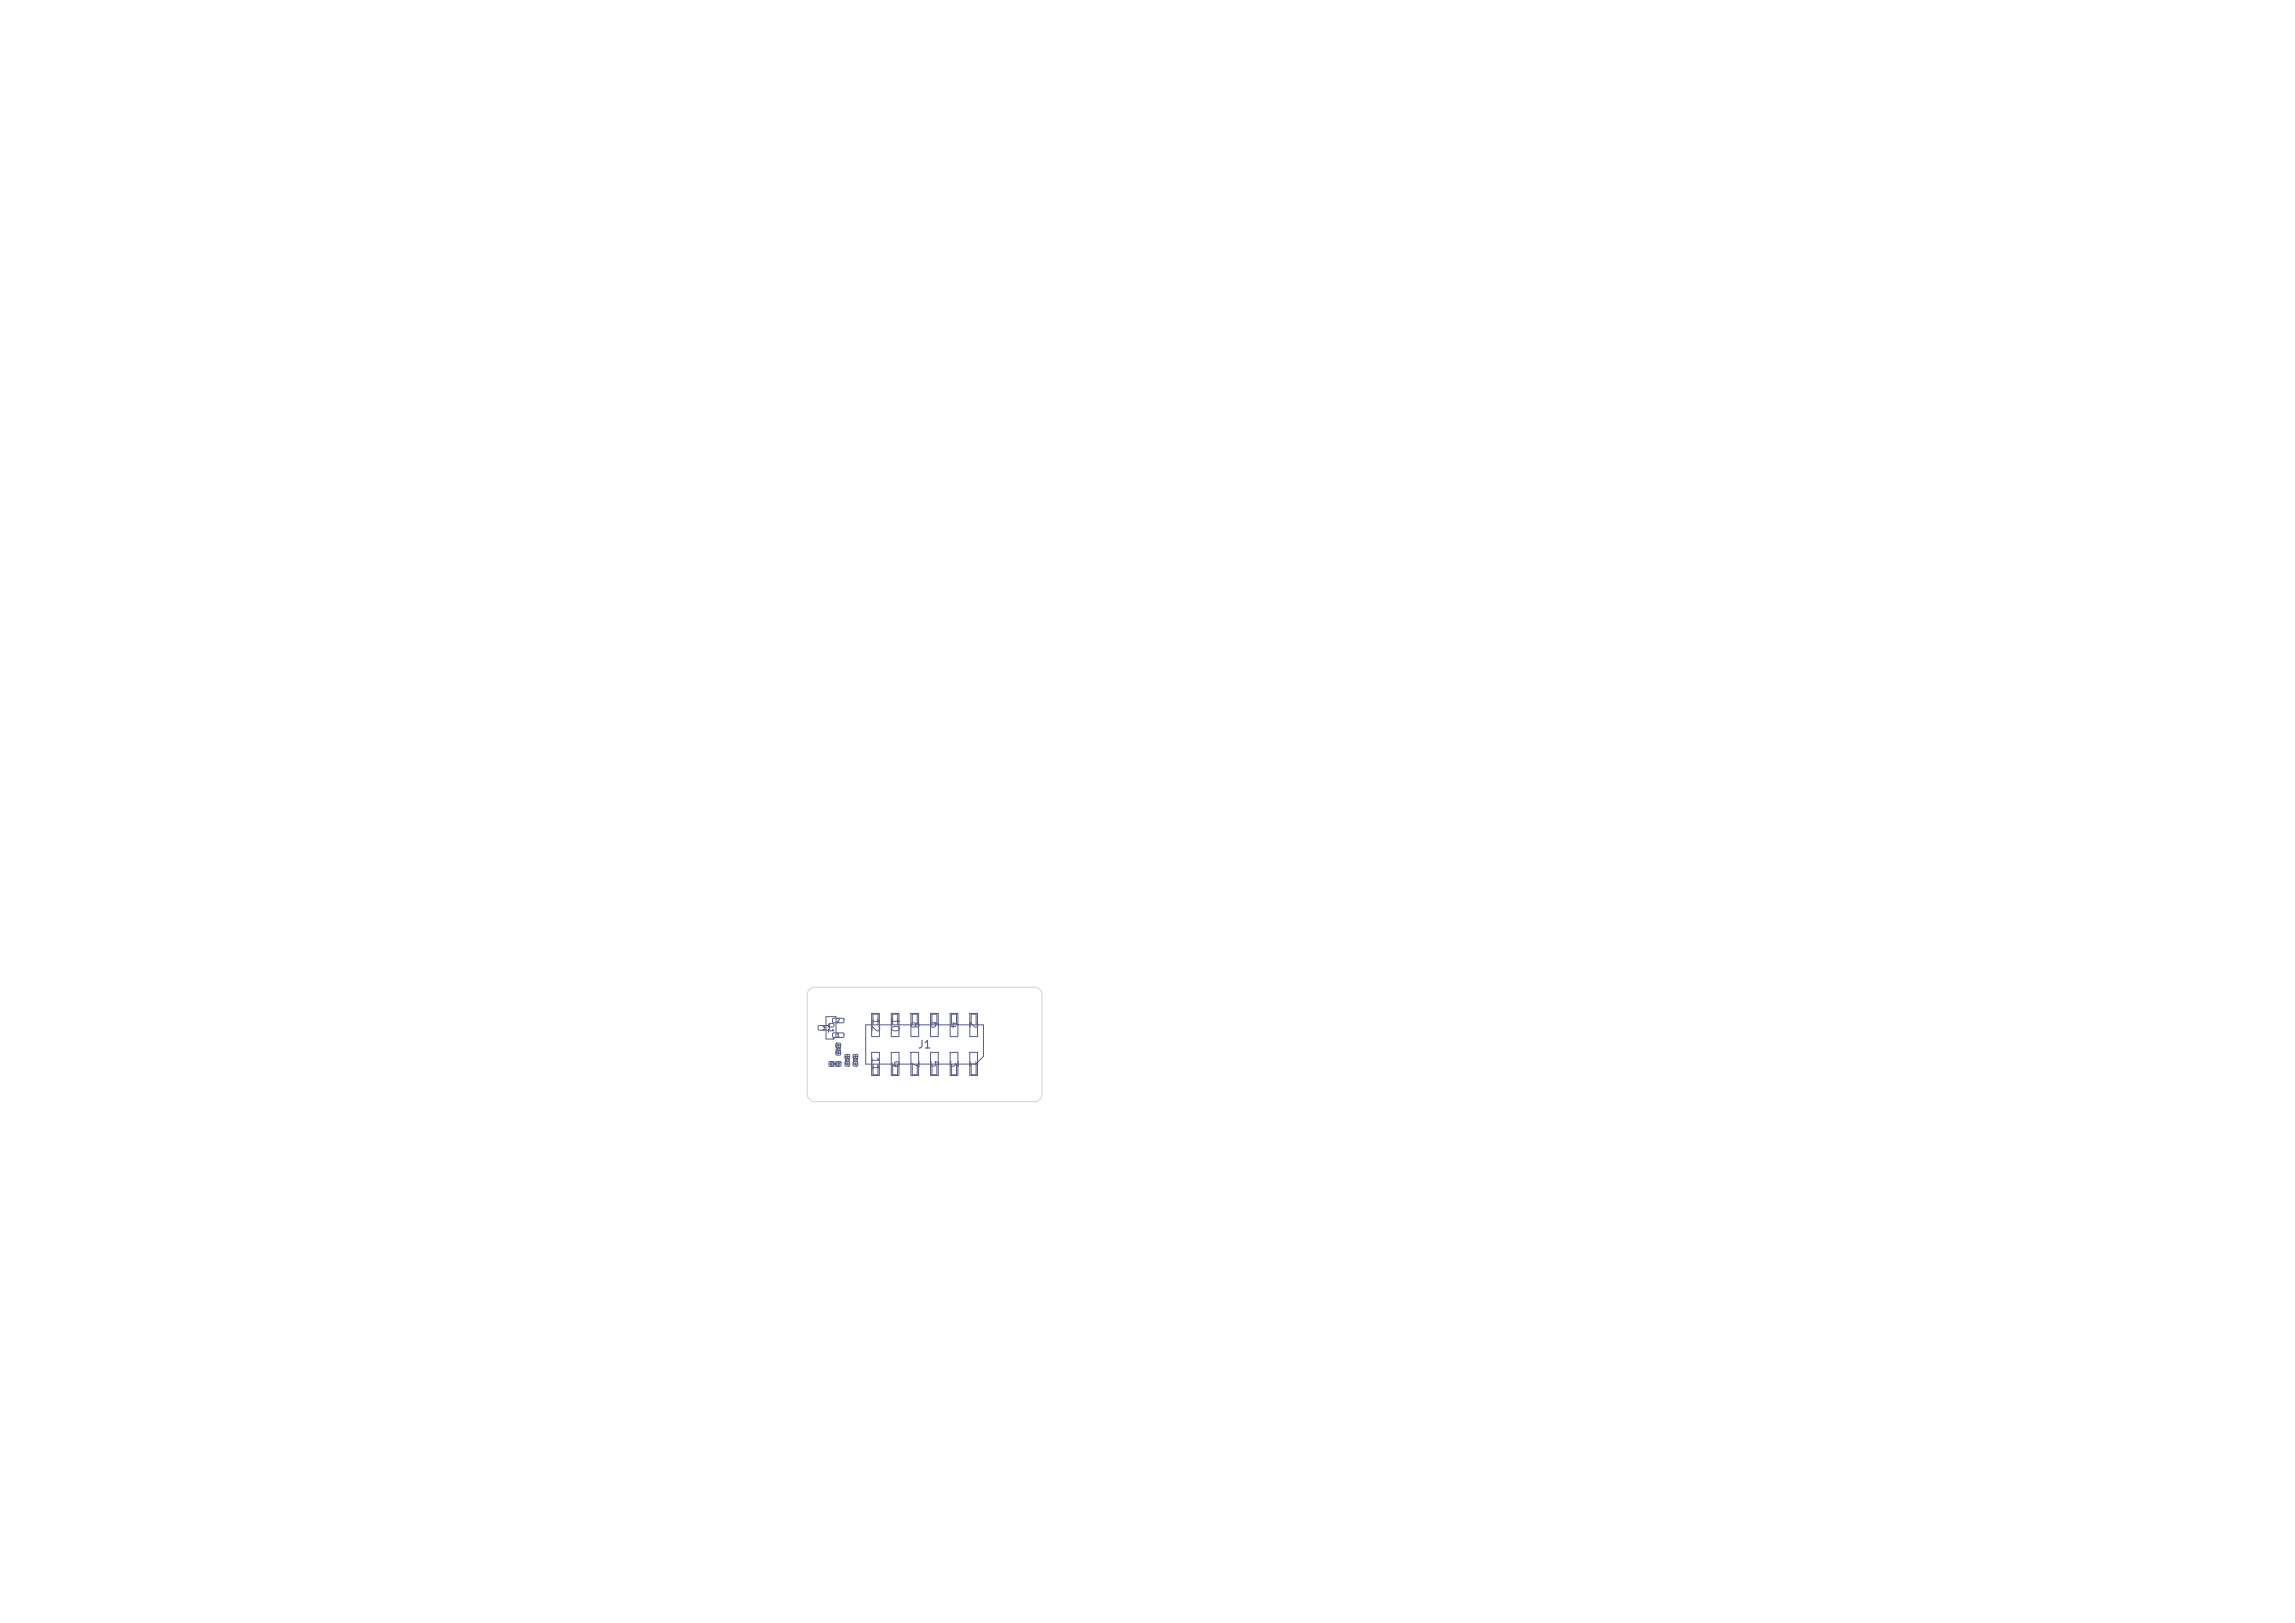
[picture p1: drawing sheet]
<svg xmlns="http://www.w3.org/2000/svg" width="297mm" height="210mm" viewBox="0 0 297 210" stroke-linecap="round" stroke-linejoin="round" font-family="sans-serif">
<defs><g id="words">
<g font-size="1" fill="#585d84">
<text x="112.5" y="131.6" transform="rotate(90 112.5 131.6)">12</text>
<text x="115.1" y="131.6" transform="rotate(90 115.1 131.6)">10</text>
<text x="112.5" y="136.6" transform="rotate(90 112.5 136.6)">11</text>
<text x="115.1" y="137.1" transform="rotate(90 115.1 137.1)">9</text>
<text x="117.6" y="132.1" transform="rotate(90 117.6 132.1)">8</text>
<text x="117.6" y="137.1" transform="rotate(90 117.6 137.1)">7</text>
<text x="118.7" y="135.9">J1</text>
<text x="120.2" y="132.1" transform="rotate(90 120.2 132.1)">6</text>
<text x="120.2" y="137.1" transform="rotate(90 120.2 137.1)">5</text>
<text x="122.7" y="132.1" transform="rotate(90 122.7 132.1)">4</text>
<text x="122.7" y="137.1" transform="rotate(90 122.7 137.1)">3</text>
<text x="125.2" y="132.1" transform="rotate(90 125.2 132.1)">2</text>
<text x="125.2" y="137.1" transform="rotate(90 125.2 137.1)">1</text>
</g>
<text font-size=".7" fill="#585d84" x="107" y="132.2" transform="rotate(90 107 132.2)">Q1</text>
<g font-size=".5" fill="#585d84">
<text x="106.3" y="133.4">3</text>
<text x="108.2" y="134.3">1</text>
<text x="108.2" y="132.4">2</text>
</g>
<g font-size=".3" fill="#585d84">
<text x="107.8" y="137.9">R1</text>
<text x="108.3" y="135.5" transform="rotate(90 108.3 135.5)">R2</text>
<text x="109.5" y="136.9" transform="rotate(90 109.5 136.9)">C2</text>
<text x="110.5" y="136.9" transform="rotate(90 110.5 136.9)">C1</text>
</g>
<g font-size=".2" fill="#585d84">
<text x="107.4" y="137.5" transform="rotate(90 107.4 137.5)">2</text>
<text x="108.4" y="135.4">1</text>
<text x="108.4" y="136.4">2</text>
<text x="108.4" y="137.5" transform="rotate(90 108.4 137.5)">1</text>
<text x="109.5" y="137.8">1</text>
<text x="109.5" y="136.9">2</text>
<text x="110.6" y="137.8">1</text>
<text x="110.6" y="136.9">2</text>
</g>
</g></defs>
<g fill="none" stroke="#585d84" stroke-width=".13">
<path d="M105.9 132.7h1.3l.1 .1v.4l-.1 .1h-1.2l-.1-.1zM106.9 131.5h1.3v2.6l-.3 .4h-1zM107.3 137.4h.5v.6h-.5zM107.5 137.4h1.1v.5h-1.1zM107.8 133.7h1.3l.1 .1v.4h-.1h-1.3l-.1-.1zM107.8 131.8h1.3l.1 .1v.4l-.1 .1-1.3-.1-.1-.1zM108.2 135h.6v.5h-.6zM108.2 136h.6v.5h-.6zM108.2 135.2h.5v1.1h-.5zM108.3 137.4h.5v.6h-.5zM109.4 137.4h.5v.5h-.5zM109.4 136.5h.5v.4h-.5z"/>
<path d="M109.4 136.7h.5v1h-.5zM110.4 137.4h.6v.5h-.6zM110.4 136.5h.6v.4h-.6zM110.5 136.7h.5v1h-.5zM112 132.6h15.3v4.1l-1 1h-14.3zM112.8 136.2h1v3h-1zM112.8 131.1h1v3h-1zM113 137.7v1.4h.6v-1.4M113 132.6v-1.4h.6v1.4M115.3 136.2h1v3h-1zM115.3 131.1h1v3h-1zM115.5 137.7v1.4h.7v-1.4"/>
<path d="M115.5 132.6v-1.4h.7v1.4M117.9 136.2h1v3h-1zM117.9 131.1h1v3h-1zM118.1 137.7v1.4h.6v-1.4M118.1 132.6v-1.4h.6v1.4M120.4 136.2h1v3h-1zM120.4 131.1h1v3h-1zM120.6 137.7v1.4h.6v-1.4M120.6 132.6v-1.4h.6v1.4M123 136.2h1v3h-1zM123 131.1h1v3h-1zM123.1 137.7v1.4h.7v-1.4"/>
<path d="M123.1 132.6v-1.4h.7v1.4M125.5 136.2h1v3h-1zM125.5 131.1h1v3h-1zM125.7 132.6v-1.4h.6v1.4M125.7 137.7v1.4h.6v-1.4"/>
</g>
<path d="M104.7 128l.4-.2h.4h28.4a1 1 0 0 1 1 1v12.8a1 1 0 0 1-1 .9l-28.4 .1a1 1 0 0 1-1-1.1v-12.7v-.5z" fill="none" stroke="#d0d2cd" stroke-width=".13"/>
<use href="#words"/>
</svg>
